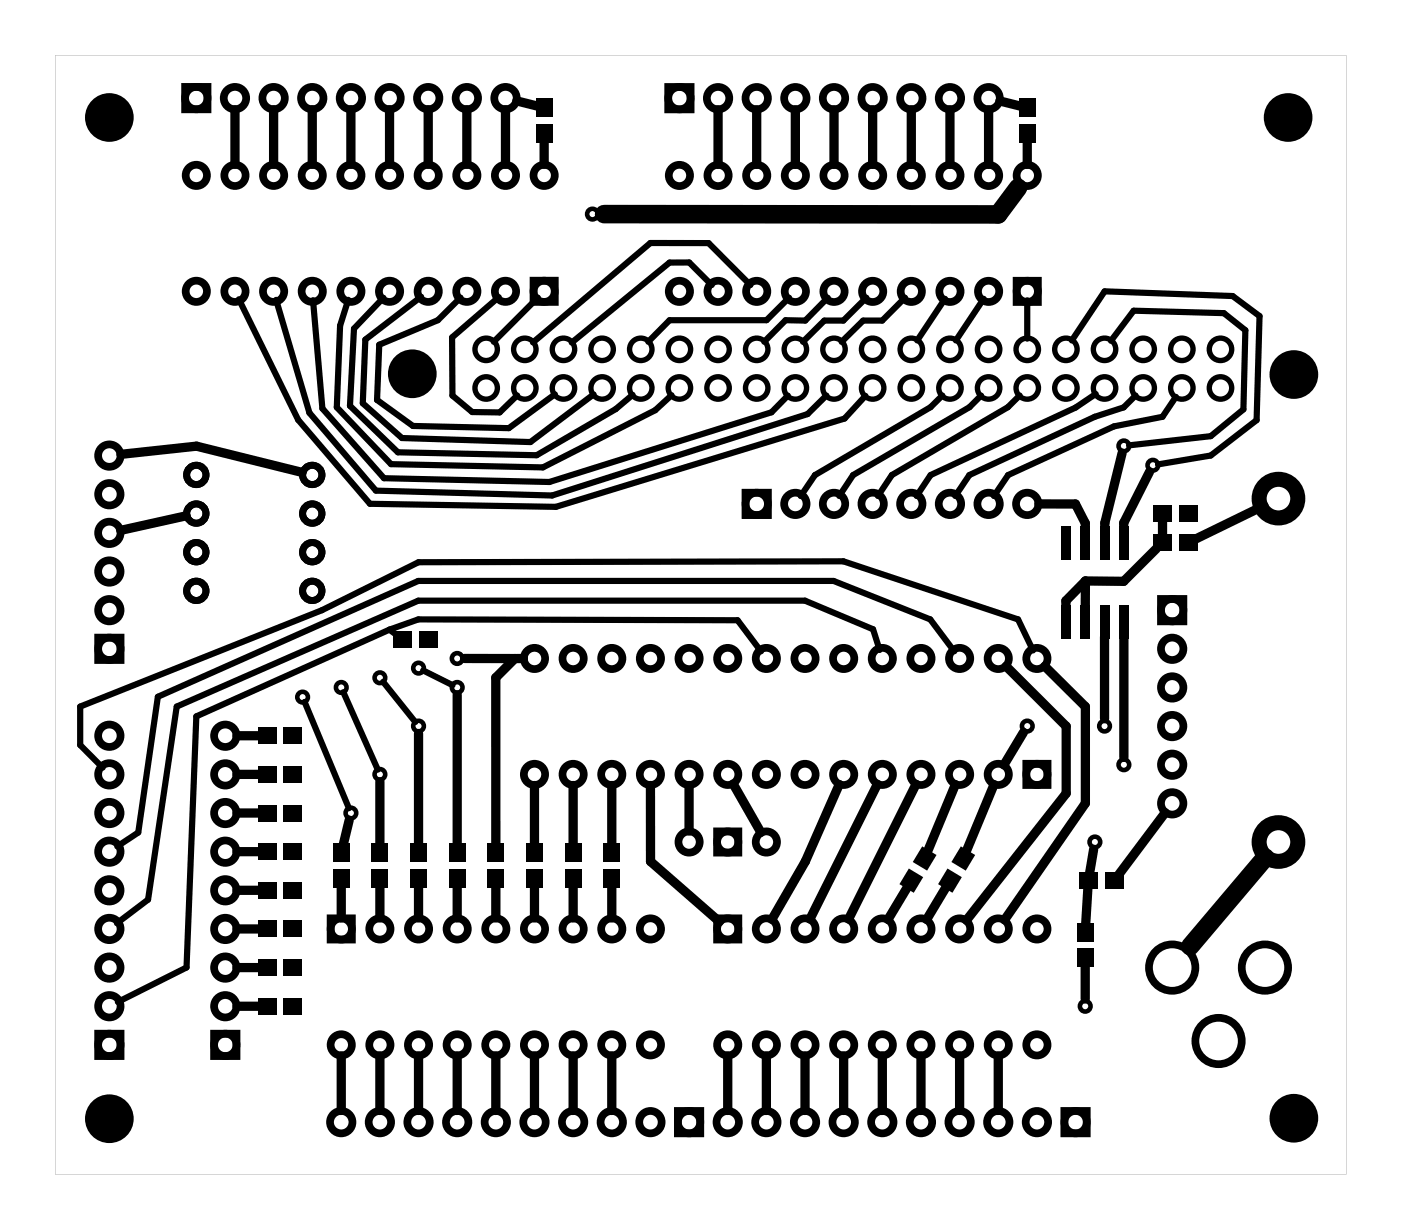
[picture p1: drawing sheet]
<svg xmlns="http://www.w3.org/2000/svg" width="92mm" height="81mm" viewBox="0 0 92 81" stroke-linecap="round" stroke-linejoin="round" font-family="sans-serif">
<g fill="#000">
<path d="M35.2 6.5h1.1v1.2h-1.1zM35.2 8.2h1.1v1.2h-1.1zM67 6.5h1.1v1.2h-1.1zM67 8.2h1.1v1.2h-1.1zM69.7 34.6h.7v2.2h-.7zM71 34.6h.6v2.2h-.6zM72.3 34.6h.6v2.2h-.6zM73.6 34.6h.6v2.2h-.6zM75.8 33.2h1.2v1.1h-1.2zM75.8 35.1h1.2v1.1h-1.2zM77.5 33.2h1.2v1.1h-1.2zM77.5 35.1h1.2v1.1h-1.2z"/>
<path d="M17 55.4h1.2v1.1h-1.2zM17 58h1.2v1.1h-1.2zM17 52.9h1.2v1.1h-1.2zM17 50.4h1.2v1.1h-1.2zM17 47.8h1.2v1.1h-1.2zM18.7 55.4h1.2v1.1h-1.2zM18.7 58h1.2v1.1h-1.2zM18.7 52.9h1.2v1.1h-1.2zM18.7 50.4h1.2v1.1h-1.2zM18.7 47.8h1.2v1.1h-1.2zM21.9 57.2h1.1v1.2h-1.1zM21.9 55.5h1.1v1.2h-1.1z"/>
<path d="M24.4 57.2h1.1v1.2h-1.1zM24.4 55.5h1.1v1.2h-1.1zM25.8 41.5h1.2v1.1h-1.2zM27 57.2h1.1v1.2h-1.1zM27 55.5h1.1v1.2h-1.1zM27.5 41.5h1.2v1.1h-1.2zM29.5 57.2h1.1v1.2h-1.1zM29.5 55.5h1.1v1.2h-1.1zM32 57.2h1.1v1.2h-1.1zM32 55.5h1.1v1.2h-1.1zM34.6 57.2h1.1v1.2h-1.1zM34.6 55.5h1.1v1.2h-1.1z"/>
<path d="M37.1 57.2h1.1v1.2h-1.1zM37.1 55.5h1.1v1.2h-1.1zM39.7 57.2h1.1v1.2h-1.1zM39.7 55.5h1.1v1.2h-1.1zM59.7 57.1l1 .6-.6 1-1-.6zM60.6 55.6l.9 .6-.6 1-.9-.5zM62.3 57.1l.9 .6-.6 1-.9-.6zM63.1 55.6l1 .6-.6 1-1-.5zM69.7 39.8h.7v2.2h-.7zM70.9 57.3h1.2v1.1h-1.2zM71 39.8h.6v2.2h-.6zM72.3 39.8h.6v2.2h-.6z"/>
<path d="M72.6 57.3h1.2v1.1h-1.2zM73.6 39.8h.6v2.2h-.6zM17 65.6h1.2v1.1h-1.2zM17 63.1h1.2v1.1h-1.2zM17 60.5h1.2v1.1h-1.2zM18.7 65.6h1.2v1.1h-1.2zM18.7 63.1h1.2v1.1h-1.2zM18.7 60.5h1.2v1.1h-1.2zM70.8 60.7h1.1v1.2h-1.1zM70.8 62.4h1.1v1.2h-1.1z"/>
<path d="M3.6 3.6v73.6h84.9v-73.6zM3.6 3.6h84.9v73.6h-84.9z"/>
</g>
<g fill="none" stroke="#000" stroke-width=".3">
<circle cx="38.9" cy="14.1" r=".35"/>
<circle cx="73.9" cy="29.3" r=".35"/>
<circle cx="75.8" cy="30.6" r=".35"/>
<circle cx="19.9" cy="45.8" r=".35"/>
<circle cx="22.4" cy="45.2" r=".35"/>
<circle cx="23.1" cy="53.4" r=".35"/>
<circle cx="25" cy="50.9" r=".35"/>
<circle cx="25" cy="44.6" r=".35"/>
<circle cx="27.5" cy="43.9" r=".35"/>
<circle cx="27.5" cy="47.7" r=".35"/>
<circle cx="30" cy="43.3" r=".35"/>
<circle cx="30" cy="45.2" r=".35"/>
<circle cx="67.5" cy="47.7" r=".35"/>
<circle cx="72" cy="55.3" r=".35"/>
<circle cx="72.6" cy="47.7" r=".35"/>
<circle cx="73.9" cy="50.3" r=".35"/>
<circle cx="71.3" cy="66.1" r=".35"/>
</g>
<g fill="none" stroke="#000" stroke-width=".35">
<circle cx="32" cy="23" r=".74"/>
<circle cx="32" cy="25.5" r=".74"/>
<circle cx="34.5" cy="23" r=".74"/>
<circle cx="34.5" cy="25.5" r=".74"/>
<circle cx="37" cy="23" r=".74"/>
<circle cx="37" cy="25.5" r=".74"/>
<circle cx="39.6" cy="25.5" r=".74"/>
<circle cx="39.6" cy="23" r=".74"/>
<circle cx="42.1" cy="23" r=".74"/>
<circle cx="42.1" cy="25.5" r=".74"/>
<circle cx="44.7" cy="23" r=".74"/>
<circle cx="44.7" cy="25.5" r=".74"/>
<circle cx="47.2" cy="23" r=".74"/>
<circle cx="47.2" cy="25.5" r=".74"/>
<circle cx="49.7" cy="23" r=".74"/>
<circle cx="49.7" cy="25.5" r=".74"/>
<circle cx="52.3" cy="25.5" r=".74"/>
<circle cx="52.3" cy="23" r=".74"/>
<circle cx="54.8" cy="23" r=".74"/>
<circle cx="54.8" cy="25.5" r=".74"/>
<circle cx="57.4" cy="25.5" r=".74"/>
<circle cx="57.4" cy="23" r=".74"/>
<circle cx="59.9" cy="23" r=".74"/>
<circle cx="59.9" cy="25.5" r=".74"/>
<circle cx="62.4" cy="23" r=".74"/>
<circle cx="62.4" cy="25.5" r=".74"/>
<circle cx="65" cy="23" r=".74"/>
<circle cx="65" cy="25.5" r=".74"/>
<circle cx="67.5" cy="23" r=".74"/>
<circle cx="67.5" cy="25.5" r=".74"/>
<circle cx="70.1" cy="25.5" r=".74"/>
<circle cx="70.1" cy="23" r=".74"/>
<circle cx="72.6" cy="23" r=".74"/>
<circle cx="72.6" cy="25.5" r=".74"/>
<circle cx="75.1" cy="23" r=".74"/>
<circle cx="75.1" cy="25.5" r=".74"/>
<circle cx="77.7" cy="23" r=".74"/>
<circle cx="77.7" cy="25.5" r=".74"/>
<circle cx="80.2" cy="23" r=".74"/>
<circle cx="80.2" cy="25.5" r=".74"/>
</g>
<g fill="#000">
<circle cx="7.2" cy="7.7" r="1.6"/>
<circle cx="84.7" cy="7.7" r="1.6"/>
<circle cx="27.1" cy="24.6" r="1.6"/>
<circle cx="85" cy="24.6" r="1.6"/>
<circle cx="7.2" cy="73.5" r="1.6"/>
<circle cx="85" cy="73.5" r="1.6"/>
</g>
<g fill="none" stroke="#000" stroke-width=".51">
<path d="M12.2 5.7h1.4v1.5h-1.4zM35.1 18.5h1.4v1.3h-1.4zM43.9 5.7h1.5v1.5h-1.5zM66.8 18.5h1.4v1.4h-1.4zM49 32.4h1.5v1.5h-1.5zM76.3 39.4h1.5v1.4h-1.5zM6.5 41.9h1.4v1.5h-1.4zM47.1 54.6h1.4v1.4h-1.4zM67.4 50.2h1.4v1.4h-1.4zM6.5 67.9h1.4v1.5h-1.4zM14.1 67.9h1.4v1.5h-1.4zM21.7 60.4h1.4v1.4h-1.4z"/>
<path d="M44.6 73h1.4v1.5h-1.4zM47.1 60.4h1.4v1.4h-1.4zM70 73h1.4v1.5h-1.4z"/>
<circle cx="12.9" cy="19.1" r=".7"/>
<circle cx="12.9" cy="11.5" r=".7"/>
<circle cx="12.9" cy="6.4" r=".74"/>
<circle cx="15.4" cy="19.1" r=".7"/>
<circle cx="15.4" cy="11.5" r=".7"/>
<circle cx="15.4" cy="6.4" r=".74"/>
<circle cx="18" cy="19.1" r=".7"/>
<circle cx="18" cy="11.5" r=".7"/>
<circle cx="18" cy="6.4" r=".74"/>
<circle cx="20.5" cy="19.1" r=".7"/>
<circle cx="20.5" cy="11.5" r=".7"/>
<circle cx="20.5" cy="6.4" r=".74"/>
<circle cx="23.1" cy="19.1" r=".7"/>
<circle cx="23.1" cy="11.5" r=".7"/>
<circle cx="23.1" cy="6.4" r=".74"/>
<circle cx="25.6" cy="19.1" r=".7"/>
<circle cx="25.6" cy="11.5" r=".7"/>
<circle cx="25.6" cy="6.4" r=".74"/>
<circle cx="28.1" cy="19.1" r=".7"/>
<circle cx="28.1" cy="11.5" r=".7"/>
<circle cx="28.1" cy="6.4" r=".74"/>
<circle cx="30.7" cy="19.1" r=".7"/>
<circle cx="30.7" cy="11.5" r=".7"/>
<circle cx="30.7" cy="6.4" r=".74"/>
<circle cx="33.2" cy="19.1" r=".7"/>
<circle cx="33.2" cy="11.5" r=".7"/>
<circle cx="33.2" cy="6.4" r=".74"/>
<circle cx="35.8" cy="19.1" r=".7"/>
<circle cx="35.8" cy="11.5" r=".7"/>
<circle cx="44.7" cy="19.2" r=".7"/>
<circle cx="44.7" cy="11.5" r=".7"/>
<circle cx="44.7" cy="6.5" r=".74"/>
<circle cx="47.2" cy="19.2" r=".7"/>
<circle cx="47.2" cy="11.5" r=".7"/>
<circle cx="47.2" cy="6.5" r=".74"/>
<circle cx="49.7" cy="19.2" r=".7"/>
<circle cx="49.7" cy="11.5" r=".7"/>
<circle cx="49.7" cy="6.5" r=".74"/>
<circle cx="52.3" cy="19.2" r=".7"/>
<circle cx="52.3" cy="11.5" r=".7"/>
<circle cx="52.3" cy="6.5" r=".74"/>
<circle cx="54.8" cy="19.2" r=".7"/>
<circle cx="54.8" cy="11.5" r=".7"/>
<circle cx="54.8" cy="6.5" r=".74"/>
<circle cx="57.4" cy="19.2" r=".7"/>
<circle cx="57.4" cy="11.5" r=".7"/>
<circle cx="57.4" cy="6.5" r=".74"/>
<circle cx="59.9" cy="19.2" r=".7"/>
<circle cx="59.9" cy="11.5" r=".7"/>
<circle cx="59.9" cy="6.5" r=".74"/>
<circle cx="62.4" cy="19.2" r=".7"/>
<circle cx="62.4" cy="11.5" r=".7"/>
<circle cx="62.4" cy="6.5" r=".74"/>
<circle cx="65" cy="19.2" r=".7"/>
<circle cx="65" cy="11.5" r=".7"/>
<circle cx="65" cy="6.5" r=".74"/>
<circle cx="67.5" cy="19.2" r=".7"/>
<circle cx="67.5" cy="11.5" r=".7"/>
<circle cx="7.2" cy="37.6" r=".74"/>
<circle cx="7.2" cy="35" r=".74"/>
<circle cx="7.2" cy="32.5" r=".74"/>
<circle cx="7.2" cy="29.9" r=".74"/>
<circle cx="49.7" cy="33.1" r=".74"/>
<circle cx="52.3" cy="33.1" r=".74"/>
<circle cx="54.8" cy="33.1" r=".74"/>
<circle cx="57.4" cy="33.1" r=".74"/>
<circle cx="59.9" cy="33.1" r=".74"/>
<circle cx="62.4" cy="33.1" r=".74"/>
<circle cx="65" cy="33.1" r=".74"/>
<circle cx="67.5" cy="33.1" r=".74"/>
<circle cx="7.2" cy="48.4" r=".74"/>
<circle cx="7.2" cy="40.1" r=".74"/>
<circle cx="7.2" cy="42.6" r=".74"/>
<circle cx="7.2" cy="56" r=".74"/>
<circle cx="7.2" cy="58.5" r=".74"/>
<circle cx="7.2" cy="53.4" r=".74"/>
<circle cx="7.2" cy="50.9" r=".74"/>
<circle cx="14.8" cy="48.4" r=".74"/>
<circle cx="14.8" cy="58.5" r=".74"/>
<circle cx="14.8" cy="56" r=".74"/>
<circle cx="14.8" cy="53.4" r=".74"/>
<circle cx="14.8" cy="50.9" r=".74"/>
<circle cx="35.1" cy="50.9" r=".7"/>
<circle cx="35.1" cy="43.3" r=".7"/>
<circle cx="37.7" cy="50.9" r=".7"/>
<circle cx="37.7" cy="43.3" r=".7"/>
<circle cx="40.2" cy="50.9" r=".7"/>
<circle cx="40.2" cy="43.3" r=".7"/>
<circle cx="42.7" cy="50.9" r=".7"/>
<circle cx="42.7" cy="43.3" r=".7"/>
<circle cx="45.3" cy="50.9" r=".7"/>
<circle cx="45.3" cy="43.3" r=".7"/>
<circle cx="45.3" cy="55.3" r=".7"/>
<circle cx="47.8" cy="50.9" r=".7"/>
<circle cx="47.8" cy="43.3" r=".7"/>
<circle cx="47.8" cy="55.3" r=".7"/>
<circle cx="50.4" cy="50.9" r=".7"/>
<circle cx="50.4" cy="43.3" r=".7"/>
<circle cx="50.4" cy="55.3" r=".7"/>
<circle cx="52.9" cy="50.9" r=".7"/>
<circle cx="52.9" cy="43.3" r=".7"/>
<circle cx="55.4" cy="50.9" r=".7"/>
<circle cx="55.4" cy="43.3" r=".7"/>
<circle cx="58" cy="50.9" r=".7"/>
<circle cx="58" cy="43.3" r=".7"/>
<circle cx="60.5" cy="50.9" r=".7"/>
<circle cx="60.5" cy="43.3" r=".7"/>
<circle cx="63.1" cy="50.9" r=".7"/>
<circle cx="63.1" cy="43.3" r=".7"/>
<circle cx="65.6" cy="50.9" r=".7"/>
<circle cx="65.6" cy="43.3" r=".7"/>
<circle cx="68.1" cy="50.9" r=".7"/>
<circle cx="68.1" cy="43.3" r=".7"/>
<circle cx="77" cy="50.3" r=".74"/>
<circle cx="77" cy="52.8" r=".74"/>
<circle cx="77" cy="47.7" r=".74"/>
<circle cx="77" cy="45.2" r=".74"/>
<circle cx="77" cy="40.1" r=".74"/>
<circle cx="77" cy="42.6" r=".74"/>
<circle cx="7.2" cy="66.1" r=".74"/>
<circle cx="7.2" cy="68.7" r=".74"/>
<circle cx="7.2" cy="61.1" r=".74"/>
<circle cx="7.2" cy="63.6" r=".74"/>
<circle cx="14.8" cy="66.1" r=".74"/>
<circle cx="14.8" cy="68.7" r=".74"/>
<circle cx="14.8" cy="61.1" r=".74"/>
<circle cx="14.8" cy="63.6" r=".74"/>
<circle cx="22.4" cy="73.8" r=".74"/>
<circle cx="22.4" cy="68.7" r=".7"/>
<circle cx="22.4" cy="61.1" r=".7"/>
<circle cx="25" cy="73.8" r=".74"/>
<circle cx="25" cy="68.7" r=".7"/>
<circle cx="25" cy="61.1" r=".7"/>
<circle cx="27.5" cy="73.8" r=".74"/>
<circle cx="27.5" cy="68.7" r=".7"/>
<circle cx="27.5" cy="61.1" r=".7"/>
<circle cx="30" cy="73.8" r=".74"/>
<circle cx="30" cy="68.7" r=".7"/>
<circle cx="30" cy="61.1" r=".7"/>
<circle cx="32.6" cy="73.8" r=".74"/>
<circle cx="32.6" cy="68.7" r=".7"/>
<circle cx="32.6" cy="61.1" r=".7"/>
<circle cx="35.1" cy="73.8" r=".74"/>
<circle cx="35.1" cy="68.7" r=".7"/>
<circle cx="35.1" cy="61.1" r=".7"/>
<circle cx="37.7" cy="73.8" r=".74"/>
<circle cx="37.7" cy="68.7" r=".7"/>
<circle cx="37.7" cy="61.1" r=".7"/>
<circle cx="40.2" cy="73.8" r=".74"/>
<circle cx="40.2" cy="68.7" r=".7"/>
<circle cx="40.2" cy="61.1" r=".7"/>
<circle cx="42.7" cy="73.8" r=".74"/>
<circle cx="42.7" cy="68.7" r=".7"/>
<circle cx="42.7" cy="61.1" r=".7"/>
<circle cx="45.3" cy="73.8" r=".74"/>
<circle cx="47.8" cy="73.8" r=".74"/>
<circle cx="47.8" cy="68.7" r=".7"/>
<circle cx="47.8" cy="61.1" r=".7"/>
<circle cx="50.4" cy="73.8" r=".74"/>
<circle cx="50.4" cy="68.7" r=".7"/>
<circle cx="50.4" cy="61.1" r=".7"/>
<circle cx="52.9" cy="73.8" r=".74"/>
<circle cx="52.9" cy="68.7" r=".7"/>
<circle cx="52.9" cy="61.1" r=".7"/>
<circle cx="55.4" cy="73.8" r=".74"/>
<circle cx="55.4" cy="68.7" r=".7"/>
<circle cx="55.4" cy="61.1" r=".7"/>
<circle cx="58" cy="73.8" r=".74"/>
<circle cx="58" cy="68.7" r=".7"/>
<circle cx="58" cy="61.1" r=".7"/>
<circle cx="60.5" cy="73.8" r=".74"/>
<circle cx="60.5" cy="68.7" r=".7"/>
<circle cx="60.5" cy="61.1" r=".7"/>
<circle cx="63.1" cy="73.8" r=".74"/>
<circle cx="63.1" cy="68.7" r=".7"/>
<circle cx="63.1" cy="61.1" r=".7"/>
<circle cx="65.6" cy="73.8" r=".74"/>
<circle cx="65.6" cy="68.7" r=".7"/>
<circle cx="65.6" cy="61.1" r=".7"/>
<circle cx="68.1" cy="73.8" r=".74"/>
<circle cx="68.1" cy="68.7" r=".7"/>
<circle cx="68.1" cy="61.1" r=".7"/>
<circle cx="70.7" cy="73.8" r=".74"/>
<circle cx="77" cy="63.6" r="1.52"/>
<circle cx="80.1" cy="68.4" r="1.52"/>
<circle cx="83.1" cy="63.6" r="1.52"/>
</g>
<g fill="none" stroke="#000" stroke-width=".99" stroke-linecap="butt">
<circle cx="84" cy="32.8" r="1.27"/>
<circle cx="84" cy="55.3" r="1.27"/>
</g>
<g fill="none" stroke="#000" stroke-width=".46">
<circle cx="12.9" cy="31.2" r=".64"/>
<circle cx="12.9" cy="36.3" r=".64"/>
<circle cx="12.9" cy="33.8" r=".64"/>
<circle cx="12.9" cy="38.8" r=".64"/>
<circle cx="20.5" cy="31.2" r=".64"/>
<circle cx="20.5" cy="36.3" r=".64"/>
<circle cx="20.5" cy="33.8" r=".64"/>
<circle cx="20.5" cy="38.8" r=".64"/>
</g>
<g fill="none" stroke="#000" stroke-width=".41">
<path d="M15.7 19.7l3.9 7.9 4.7 5.5 12.2 .2 19-5.8 1.4-1.5M18.1 19.7l2.2 7.4 4.4 5.2 11.6 .3 16.8-5.4 1.2-1.2M20.6 19.7l.6 7.2 4 4.5 10.9 .3 14.6-4.6 1.1-1.1M22.9 19.7l-.5 1.7-.3 5.4 3.6 3.7 10 .2 7.4-3.7 1-1M25.2 19.6l-1.9 2-.3 5.1 3.2 3 9.1 .2 5.2-3 1.1-.9M27.7 19.5l-3.7 2.8-.2 4.2 2.6 2.3 8.5 .3 4.1-3.2M30.3 19.6l-1.5 1.4-3.9 1.7-.1 3.6 2.3 1.7 6.3 .1 3.1-2.2M32.8 19.5l-3.1 2.7v3.8l1.3 1.1h1.8l1.2-1.1M35.3 19.6l-2.9 2.9M46.8 18.7l-1.5-1.4h-1.3l-6.4 5.2M49.3 18.7l-2.7-2.7h-3.9l-7.7 6.5M51.9 19.6l-1.5 1.4h-6.4l-1.4 1.5"/>
<path d="M54.4 19.6l-1.5 1.5-1.3-.1-1.4 1.5M56.9 19.6l-1.5 1.5h-1.2l-1.4 1.4M59.5 19.6l-1.5 1.5h-1.3l-1.4 1.4M62.1 19.6l-1.8 2.8M64.6 19.6l-1.8 2.8M67.5 19.7v2.6M61.9 26l-.7 .8-7.6 4.4-1 1.4M64.5 26l-.8 .8-7.6 4.4-.9 1.4M67 26l-.8 .8-7.6 4.4-.9 1.4M70.4 22.4l2.2-3.2 8.4 .3 1.8 1.3-.2 6.8-3 2.3-3.5 .6M72 25.9l-1.3 .9-9.5 4.4-1 1.4M73 22.4l1.5-2 5.9 .2 1.4 1.1-.1 5.2-2.1 1.8-5.4 .6"/>
<path d="M74.6 26l-.7 .8-1.9 .6-8.3 3.8-.9 1.4M77.3 26.1l-.9 1.3-3.2 .6-6.9 3.2-1 1.4M20 46.1l2.9 7M22.6 45.5l2.2 5.1M25.2 44.8l2.1 2.7M25.6 41.4l-12.7 5.7-.6 16.5-4.6 2.3M25.6 41.4l.4 .3M25.6 41.4l1.9-.7 21 .1 1.5 2M27.8 44.1l1.9 .9M57.8 42.7l-.4-1.3-4.5-1.9h-25.4l-15.9 6.9-1.9 12.7-2 1.6M62.7 42.8l-1.6-2.1-6.3-2.5h-27.3l-17.1 7.6-1.3 8.9-1.4 .9M67.9 42.8l-1-2.1-11.5-3.8-27.9 .1-6.3 3.1-15.9 6.3v2.6l1.4 1.5"/>
</g>
<path d="M66.9 12.3l-1.3 1.8h-25.9M83.2 56.4l-5 5.8" fill="none" stroke="#000" stroke-width="1.2"/>
<g fill="none" stroke="#000" stroke-width=".61">
<path d="M15.4 7.2v3.6M18 7.2v3.6M20.5 7.2v3.6M23.1 7.2v3.6M25.6 7.2v3.6M28.1 7.2v3.6M30.7 7.2v3.6M33.2 7.2v3.6M34 6.6l1.4 .4M35.8 9.2v1.6M47.2 7.2v3.6M49.7 7.2v3.6"/>
<path d="M52.3 7.2v3.6M54.8 7.2v3.6M57.4 7.2v3.6M59.9 7.2v3.6M62.4 7.2v3.6M65 7.2v3.6M65.7 6.6l1.4 .4M67.5 9.2v1.6M7.9 29.9l5-.6 7 1.8M12.2 33.9l-4.3 1M68.3 33.1h2.4l.6 1.3v.3M71.3 38.2l-1.2 1.3v.4"/>
<path d="M71.3 38.2v1.7M73.7 29.8l-1.1 4.6v.3M75.5 31l-1.6 3.4v.3M76 36.1l-2.1 2.1h-2.6M76.4 34.2v1.1M83.1 33.2l-4.5 2.2M15.6 48.4h1.5M15.6 50.9h1.5M15.6 53.4h1.5M15.6 56h1.5M15.6 58.5h1.5M22.4 58.2v2.1"/>
<path d="M22.9 53.9l-.4 1.7M25 58.2v2.1M25 51.4v4.2M27.5 58.2v2.1M27.5 48.2v7.4M30 58.2v2.1M30 45.7v9.9M30.5 43.3h3.3M32.6 58.2v2.1M33.8 43.3l-1.2 1.2v11.1M34.4 43.3h-.6M35.1 51.6v4"/>
<path d="M35.1 58.2v2.1M37.7 51.6v4M37.7 58.2v2.1M40.2 51.6v4M40.2 58.2v2.1M42.7 51.6l.1 5 4.5 4M45.3 51.6v3M48.2 51.5l1.8 3.2M55.2 51.6l-2.3 5-2.2 3.8M57.7 51.6l-4.5 8.8M59.7 58.3l-1.3 2.1M60.2 51.6l-4.4 8.8"/>
<path d="M62.2 58.3l-1.3 2.1M62.8 51.6l-1.9 4.4M65.3 51.6l-1.8 4.4M66.1 43.8l4 3.9v4.5l-6.6 8.3M67.3 48.1l-1.3 2.2M68.7 43.8l2.6 2.6v6.4l-5.3 7.7M71.5 58.3l-.2 2.5M71.9 55.8l-.3 1.7M72.6 41.9v5.3M73.9 41.9v7.9M76.6 53.4l-3.1 4.1M15.6 61.1h1.5"/>
<path d="M15.6 63.6h1.5M15.6 66.1h1.5M22.4 69.4v3.6M25 69.4v3.6M27.5 69.4v3.6M30 69.4v3.6M32.6 69.4v3.6M35.1 69.4v3.6M37.7 69.4v3.6M40.2 69.4v3.6M47.8 69.4v3.6M50.4 69.4v3.6"/>
<path d="M52.9 69.4v3.6M55.4 69.4v3.6M58 69.4v3.6M60.5 69.4v3.6M63.1 69.4v3.6M65.6 69.4v3.6M71.3 63.4v2.3"/>
</g>
</svg>
